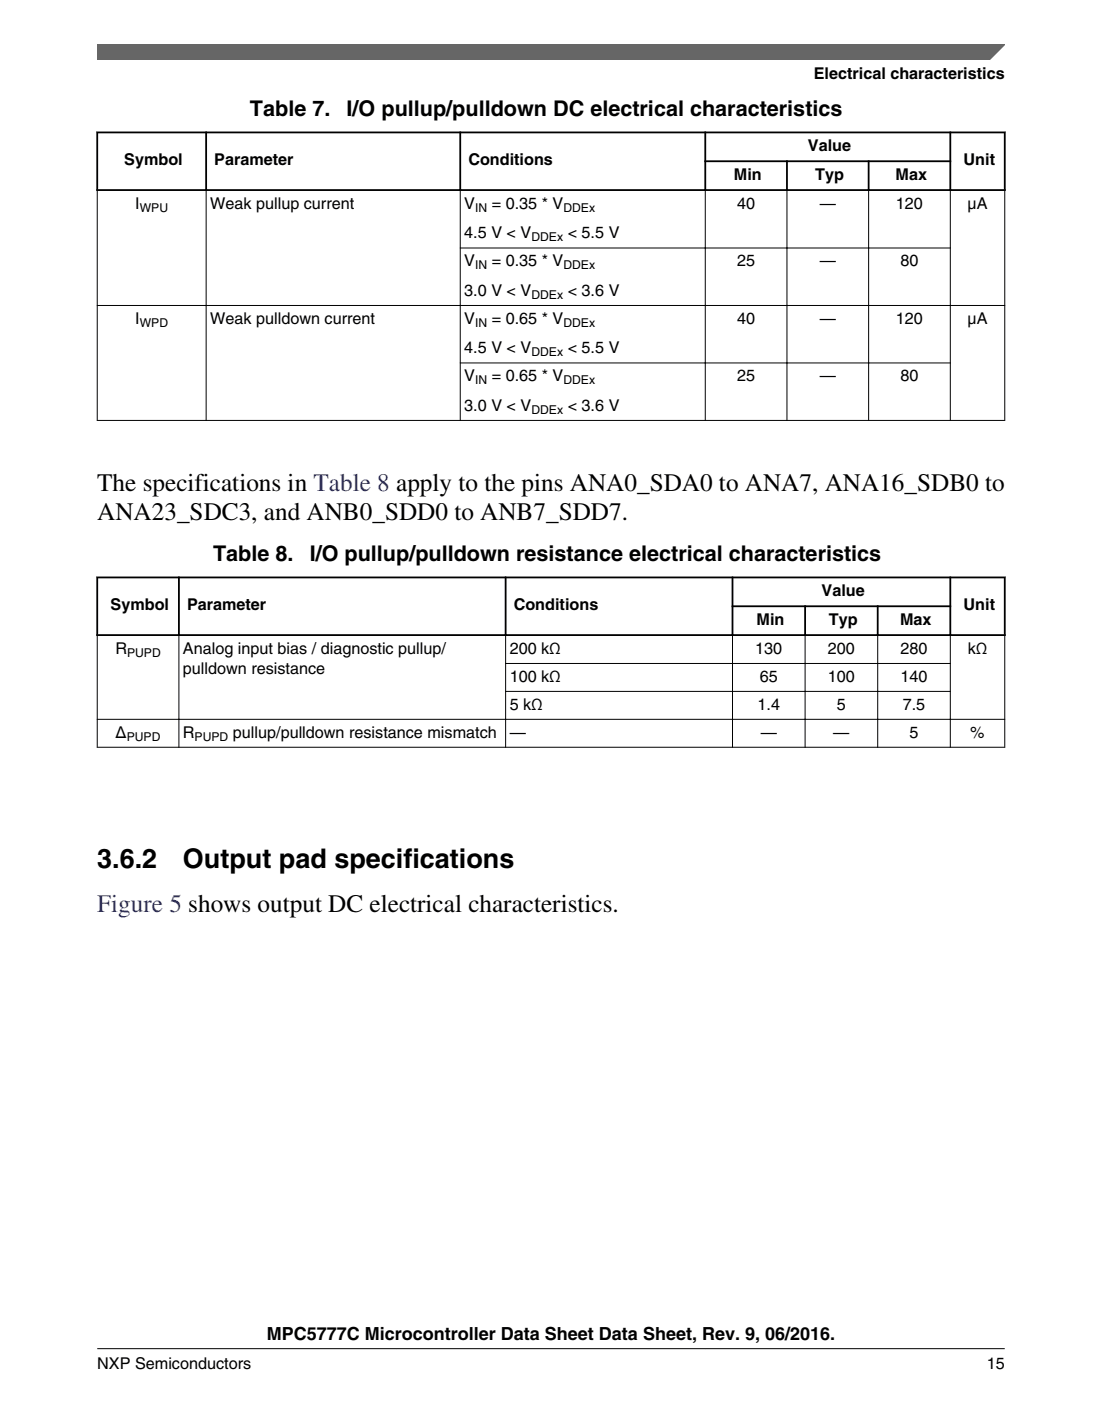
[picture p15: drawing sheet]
<svg xmlns="http://www.w3.org/2000/svg" width="216mm" height="274mm" viewBox="0 0 216 274" stroke-linecap="round" stroke-linejoin="round" font-family="sans-serif">
<defs><g id="words">
<g font-size="5.3">
<text x="19" y="170">3.6.2</text>
<text x="35.8" y="170">Output pad specifications</text>
</g>
<g font-size="4.9">
<text x="19" y="96.1">The specifications in Table 8 apply to the pins ANA0_SDA0 to ANA7, ANA16_SDB0 to</text>
<text x="19" y="101.8">ANA23_SDC3, and ANB0_SDD0 to ANB7_SDD7.</text>
</g>
<text font-size="4.9" fill="#00f" x="19" y="178.6">Figure 5 shows output DC electrical characteristics.</text>
<g font-size="4.2">
<text x="49" y="22.6">Table 7.</text>
<text x="67.9" y="22.6">I/O pullup/pulldown DC electrical characteristics</text>
<text x="41.7" y="109.8">Table 8.</text>
<text x="60.7" y="109.8">I/O pullup/pulldown resistance electrical characteristics</text>
</g>
<text font-size="3.5" x="52.3" y="262.3">MPC5777C Microcontroller Data Sheet Data Sheet, Rev. 9, 06/2016.</text>
<g font-size="3.2">
<text x="159.4" y="15.5">Electrical characteristics</text>
<text x="158.3" y="29.6">Value</text>
<text x="24.3" y="32.4">Symbol</text>
<text x="42" y="32.4">Parameter</text>
<text x="91.8" y="32.4">Conditions</text>
<text x="143.8" y="35.2">Min</text>
<text x="159.7" y="35.2">Typ</text>
<text x="175.4" y="35.2">Max</text>
<text x="188.8" y="32.4">Unit</text>
<text x="26.5" y="40.9">I</text>
<text x="41.2" y="40.9">Weak pullup current</text>
<text x="91" y="40.9">V</text>
<text x="96.3" y="40.9">= 0.35 * V</text>
<text x="144.4" y="40.9">40</text>
<text x="160.6" y="40.9">—</text>
<text x="175.5" y="40.9">120</text>
<text x="189.5" y="40.9">μA</text>
<text x="91" y="46.7">4.5 V &lt; V</text>
<text x="111.2" y="46.7">&lt; 5.5 V</text>
<text x="91" y="52.1">V</text>
<text x="96.3" y="52.1">= 0.35 * V</text>
<text x="144.4" y="52.1">25</text>
<text x="160.6" y="52.1">—</text>
<text x="176.4" y="52.1">80</text>
<text x="91" y="57.9">3.0 V &lt; V</text>
<text x="111.2" y="57.9">&lt; 3.6 V</text>
<text x="26.5" y="63.4">I</text>
<text x="41.2" y="63.4">Weak pulldown current</text>
<text x="91" y="63.4">V</text>
<text x="96.3" y="63.4">= 0.65 * V</text>
<text x="144.4" y="63.4">40</text>
<text x="160.6" y="63.4">—</text>
<text x="175.5" y="63.4">120</text>
<text x="189.5" y="63.4">μA</text>
<text x="91" y="69.2">4.5 V &lt; V</text>
<text x="111.2" y="69.2">&lt; 5.5 V</text>
<text x="91" y="74.6">V</text>
<text x="96.3" y="74.6">= 0.65 * V</text>
<text x="144.4" y="74.6">25</text>
<text x="160.6" y="74.6">—</text>
<text x="176.4" y="74.6">80</text>
<text x="91" y="80.4">3.0 V &lt; V</text>
<text x="111.2" y="80.4">&lt; 3.6 V</text>
<text x="21.7" y="119.5">Symbol</text>
<text x="36.6" y="119.5">Parameter</text>
<text x="100.6" y="119.5">Conditions</text>
<text x="161" y="116.7">Value</text>
<text x="188.8" y="119.5">Unit</text>
<text x="148.2" y="122.4">Min</text>
<text x="162.4" y="122.4">Typ</text>
<text x="176.3" y="122.4">Max</text>
<text x="22.6" y="128">R</text>
<text x="35.8" y="128">Analog input bias / diagnostic pullup/</text>
<text x="35.8" y="131.9">pulldown resistance</text>
<text x="99.9" y="128">200 kΩ</text>
<text x="148" y="128">130</text>
<text x="162.2" y="128">200</text>
<text x="176.4" y="128">280</text>
<text x="189.6" y="128">kΩ</text>
<text x="99.9" y="133.5">100 kΩ</text>
<text x="148.9" y="133.5">65</text>
<text x="162.2" y="133.5">100</text>
<text x="176.4" y="133.5">140</text>
<text x="99.9" y="138.9">5 kΩ</text>
<text x="148.4" y="138.9">1.4</text>
<text x="164" y="138.9">5</text>
<text x="176.9" y="138.9">7.5</text>
<text x="22.7" y="144.4">Δ</text>
<text x="35.8" y="144.4">R</text>
<text x="45.6" y="144.4">pullup/pulldown resistance mismatch</text>
<text x="99.9" y="144.4">—</text>
<text x="149" y="144.4">—</text>
<text x="163.3" y="144.4">—</text>
<text x="178.2" y="144.4">5</text>
<text x="190.1" y="144.4">%</text>
<text x="19" y="268">NXP Semiconductors</text>
<text x="193.3" y="268">15</text>
</g>
<g font-size="2.4">
<text x="27.4" y="41.5">WPU</text>
<text x="93.1" y="41.5">IN</text>
<text x="110.4" y="41.5">DDEx</text>
<text x="104.1" y="47.3">DDEx</text>
<text x="93.1" y="52.8">IN</text>
<text x="110.4" y="52.8">DDEx</text>
<text x="104.1" y="58.5">DDEx</text>
<text x="27.4" y="64">WPD</text>
<text x="93.1" y="64">IN</text>
<text x="110.4" y="64">DDEx</text>
<text x="104.1" y="69.8">DDEx</text>
<text x="93.1" y="75.3">IN</text>
<text x="110.4" y="75.3">DDEx</text>
<text x="104.1" y="81">DDEx</text>
<text x="24.9" y="128.6">PUPD</text>
<text x="24.8" y="145">PUPD</text>
<text x="38.1" y="145">PUPD</text>
</g>
</g></defs>
<path d="M18.9 25.9h178.1M18.9 37.2h178.1M19 25.8v11.6M40.4 25.8v11.6M90.2 25.8v11.6M138 31.6h48.4M138.2 25.8v11.6M154.2 31.4v6M170.2 31.4v6M186.2 25.8v11.6M196.8 25.8v11.6" fill="none" stroke="#000" stroke-width=".35"/>
<path d="M19 37.4v45M40.4 37v45.4M90.2 37v45.4M138.2 37v45.4M154.2 37v45.4M170.2 37v45.4M186.2 37v45.4M196.8 37.4v45M19 59.8h177.9M90.1 48.6h96.2M90.1 71.1h96.2M19 82.3h177.9" fill="none" stroke="#000" stroke-width=".2"/>
<g fill="#fff">
<path d="M19 106.2h177.8v42h-177.8z" fill-rule="evenodd"/>
<path d="M19.2 113.2h15.7v11h-15.7z" fill-rule="evenodd"/>
<path d="M35.2 113.2h63.7v11h-63.7z" fill-rule="evenodd"/>
<path d="M99.2 113.2h44.1v11h-44.1z" fill-rule="evenodd"/>
<path d="M143.7 113.2h42.3v5.3h-42.3z" fill-rule="evenodd"/>
<path d="M186.4 113.2h10.3v11h-10.3z" fill-rule="evenodd"/>
<path d="M143.7 118.9h13.9v5.3h-13.9z" fill-rule="evenodd"/>
<path d="M157.9 118.9h13.9v5.3h-13.9z" fill-rule="evenodd"/>
<path d="M172.1 118.9h13.9v5.3h-13.9z" fill-rule="evenodd"/>
<path d="M19.1 124.5h15.9v16.3h-15.9z" fill-rule="evenodd"/>
<path d="M35.1 124.5h63.9v16.3h-63.9z" fill-rule="evenodd"/>
<path d="M99.1 124.5h44.3v5.3h-44.3z" fill-rule="evenodd"/>
<path d="M143.6 124.5h14v5.3h-14z" fill-rule="evenodd"/>
<path d="M157.8 124.5h14.1v5.3h-14.1z" fill-rule="evenodd"/>
<path d="M172 124.5h14.1v5.3h-14.1z" fill-rule="evenodd"/>
<path d="M186.3 124.5h10.5v16.3h-10.5z" fill-rule="evenodd"/>
<path d="M99.1 130h44.3v5.3h-44.3z" fill-rule="evenodd"/>
<path d="M143.6 130h14v5.3h-14z" fill-rule="evenodd"/>
<path d="M157.8 130h14.1v5.3h-14.1z" fill-rule="evenodd"/>
<path d="M172 130h14.1v5.3h-14.1z" fill-rule="evenodd"/>
<path d="M99.1 135.5h44.3v5.3h-44.3z" fill-rule="evenodd"/>
<path d="M143.6 135.5h14v5.3h-14z" fill-rule="evenodd"/>
<path d="M157.8 135.5h14.1v5.3h-14.1z" fill-rule="evenodd"/>
<path d="M172 135.5h14.1v5.3h-14.1z" fill-rule="evenodd"/>
<path d="M19.1 140.9h15.9v5.3h-15.9z" fill-rule="evenodd"/>
<path d="M35.1 140.9h63.9v5.3h-63.9z" fill-rule="evenodd"/>
<path d="M99.1 140.9h44.3v5.3h-44.3z" fill-rule="evenodd"/>
<path d="M143.6 140.9h14v5.3h-14z" fill-rule="evenodd"/>
<path d="M157.8 140.9h14.1v5.3h-14.1z" fill-rule="evenodd"/>
<path d="M172 140.9h14.1v5.3h-14.1z" fill-rule="evenodd"/>
<path d="M186.3 140.9h10.5v5.3h-10.5z" fill-rule="evenodd"/>
</g>
<path d="M18.9 113.1h178.1M19 112.9v11.6M35.1 112.9v11.6M99.1 112.9v11.6M143.3 118.7h43.1M143.5 112.9v11.6M157.7 118.5v6M172 118.5v6M186.2 112.9v11.6M196.8 112.9v11.6M18.9 124.4h178.1" fill="none" stroke="#000" stroke-width=".35"/>
<path d="M19 124.5v21.9M35.1 124.1v22.3M99 129.9h87.3M99 135.4h87.3M99.1 124.1v22.3M143.5 124.1v22.3M157.7 124.1v22.3M172 124.1v22.3M186.2 124.1v22.3M196.8 124.5v21.9M19 140.8h177.9M19 146.3h177.9" fill="none" stroke="#000" stroke-width=".2"/>
<path d="M19 8.7h177.8l-5.6 3h-172.2z" fill="#666"/>
<path d="M19 11.7v-3h177.8l-3 3" fill="none" stroke="#666" stroke-width=".28"/>
<path d="M19 264.1h177.8" fill="none" stroke="#000" stroke-width=".2"/>
<use href="#words"/>
</svg>
